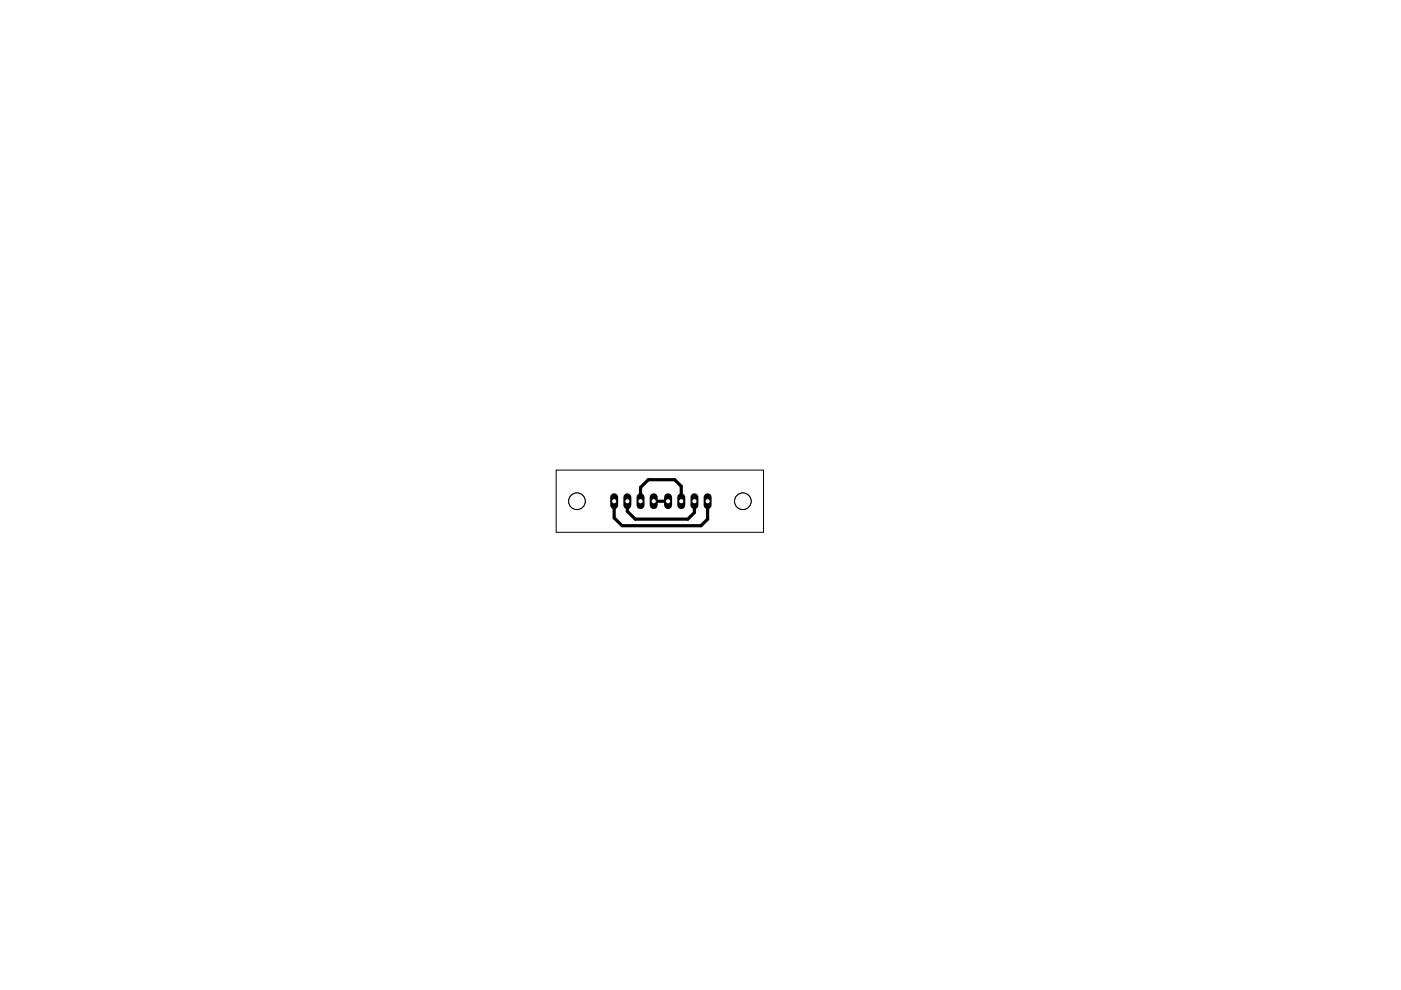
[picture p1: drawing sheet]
<svg xmlns="http://www.w3.org/2000/svg" width="297mm" height="210mm" viewBox="0 0 297 210" stroke-linecap="round" stroke-linejoin="round" font-family="sans-serif">
<path d="M130.2 106.3v3.5l1.7 1.7h16.7l1.4-1.4v-3.8M133 106.3v2.1l1.7 1.7h11.1l1.4-1.4v-2.4M135.8 106.3v-2.9l1.7-1.7h5.5l1.4 1.4v3.2M138.6 106.3h3" fill="none" stroke="#000" stroke-width=".68"/>
<path d="M141.6 105.4v1.7" fill="none" stroke="#000" stroke-width="1.7"/>
<circle cx="141.6" cy="106.3" r=".55" fill="#fff" stroke="#000" stroke-width=".21"/>
<path d="M144.4 105.4v1.7" fill="none" stroke="#000" stroke-width="1.7"/>
<circle cx="144.4" cy="106.3" r=".55" fill="#fff" stroke="#000" stroke-width=".21"/>
<path d="M147.2 105.4v1.7" fill="none" stroke="#000" stroke-width="1.7"/>
<circle cx="147.2" cy="106.3" r=".55" fill="#fff" stroke="#000" stroke-width=".21"/>
<path d="M150 105.4v1.7" fill="none" stroke="#000" stroke-width="1.7"/>
<circle cx="150" cy="106.3" r=".55" fill="#fff" stroke="#000" stroke-width=".21"/>
<path d="M130.2 105.4v1.7" fill="none" stroke="#000" stroke-width="1.7"/>
<circle cx="130.2" cy="106.3" r=".55" fill="#fff" stroke="#000" stroke-width=".21"/>
<path d="M133 105.4v1.7" fill="none" stroke="#000" stroke-width="1.7"/>
<circle cx="133" cy="106.3" r=".55" fill="#fff" stroke="#000" stroke-width=".21"/>
<path d="M135.8 105.4v1.7" fill="none" stroke="#000" stroke-width="1.7"/>
<circle cx="135.8" cy="106.3" r=".55" fill="#fff" stroke="#000" stroke-width=".21"/>
<path d="M138.6 105.4v1.7" fill="none" stroke="#000" stroke-width="1.7"/>
<circle cx="138.6" cy="106.3" r=".55" fill="#fff" stroke="#000" stroke-width=".21"/>
<g fill="none" stroke="#000" stroke-width=".21">
<path d="M117.9 99.7h44v13.2h-44z"/>
<circle cx="157.5" cy="106.3" r="1.76"/>
</g>
<circle cx="157.5" cy="106.3" r="1.76" fill="#fff" stroke="#000" stroke-width=".21"/>
<circle cx="122.3" cy="106.3" r="1.76" fill="none" stroke="#000" stroke-width=".21"/>
<circle cx="122.3" cy="106.3" r="1.76" fill="#fff" stroke="#000" stroke-width=".21"/>
</svg>
